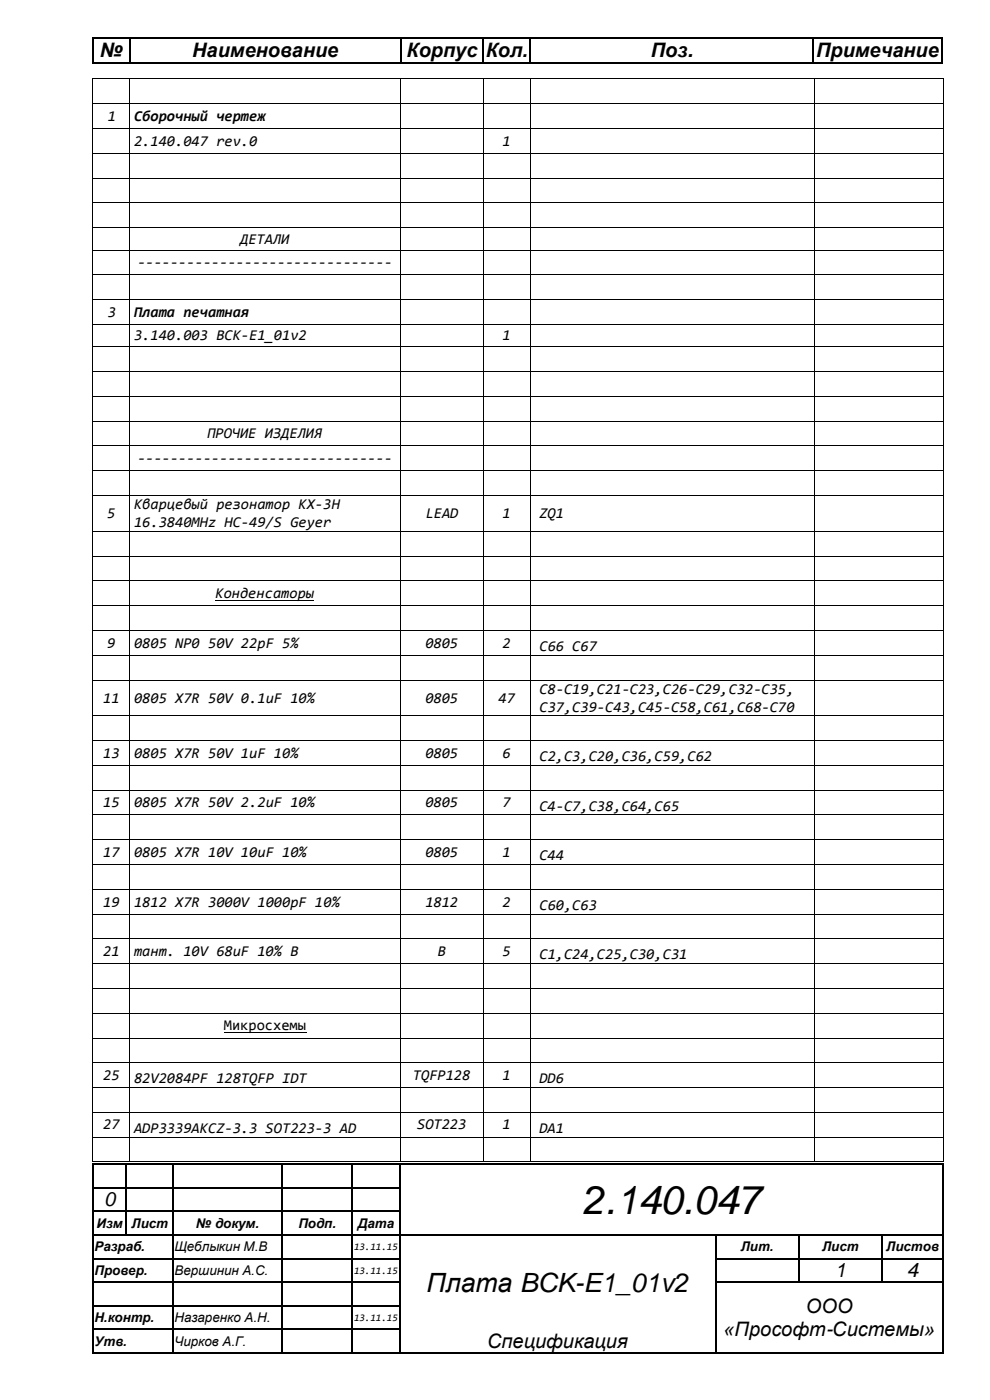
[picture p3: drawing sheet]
<svg xmlns="http://www.w3.org/2000/svg" width="210mm" height="297mm" viewBox="0 0 210 297" stroke-linecap="round" stroke-linejoin="round" font-family="sans-serif">
<defs><g id="words">
<text font-size="8.5" x="123.6" y="257.5">2.140.047</text>
<text font-size="5.6" x="90.5" y="274.1">Плата BCK-E1_01v2</text>
<g font-size="4.2">
<text x="21.2" y="12.1">№</text>
<text x="40.8" y="12.1">Наименование</text>
<text x="86.3" y="12.1">Корпус</text>
<text x="103.1" y="12.1">Кол.</text>
<text x="138.1" y="12.1">Поз.</text>
<text x="173.1" y="12.1">Примечание</text>
<text x="22.1" y="256">0</text>
<text x="177.1" y="271">1</text>
<text x="192.4" y="271">4</text>
<text x="171" y="278.6">ООО</text>
<text x="103.4" y="286">Спецификация</text>
<text x="153.5" y="283.4">«Прософт-Системы»</text>
</g>
<g font-size="3.2">
<text x="22.9" y="25.7">1</text>
<text x="28.5" y="25.7">Сборочный чертеж</text>
<text x="28.5" y="30.9">2.140.047 rev.0</text>
<text x="106.6" y="30.9">1</text>
<text x="51" y="51.7">ДЕТАЛИ</text>
<text x="29.1" y="56.7">-------------------------------</text>
<text x="22.9" y="67.2">3</text>
<text x="28.5" y="67.2">Плата печатная</text>
<text x="28.5" y="72.2">3.140.003 BCK-E1_01v2</text>
<text x="106.6" y="72.2">1</text>
<text x="44" y="93">ПРОЧИЕ ИЗДЕЛИЯ</text>
<text x="29.1" y="98.3">-------------------------------</text>
<text x="22.7" y="110">5</text>
<text x="28.5" y="108.1">Кварцевый резонатор KX-3H</text>
<text x="28.5" y="111.8">16.3840MHz HC-49/S Geyer</text>
<text x="90.3" y="110">LEAD</text>
<text x="106.6" y="110">1</text>
<text x="114.4" y="110">ZQ1</text>
<text x="45.7" y="126.9">Конденсаторы</text>
<text x="22.7" y="137.4">9</text>
<text x="28.5" y="137.4">0805 NP0 50V 22pF 5%</text>
<text x="90.2" y="137.4">0805</text>
<text x="106.6" y="137.4">2</text>
<text x="114.4" y="138.1">C66 C67</text>
<text x="21.9" y="149.1">11</text>
<text x="28.5" y="149.1">0805 X7R 50V 0.1uF 10%</text>
<text x="90.2" y="149.1">0805</text>
<text x="105.8" y="149.1">47</text>
<text x="114.4" y="147.3">C8-C19,C21-C23,C26-C29,C32-C35,</text>
<text x="114.4" y="151">C37,C39-C43,C45-C58,C61,C68-C70</text>
<text x="21.9" y="160.8">13</text>
<text x="28.5" y="160.8">0805 X7R 50V 1uF 10%</text>
<text x="90.2" y="160.8">0805</text>
<text x="106.6" y="160.8">6</text>
<text x="114.4" y="161.5">C2,C3,C20,C36,C59,C62</text>
<text x="21.9" y="171.3">15</text>
<text x="28.5" y="171.3">0805 X7R 50V 2.2uF 10%</text>
<text x="90.2" y="171.3">0805</text>
<text x="106.6" y="171.3">7</text>
<text x="114.4" y="172">C4-C7,C38,C64,C65</text>
<text x="21.9" y="181.8">17</text>
<text x="28.5" y="181.8">0805 X7R 10V 10uF 10%</text>
<text x="90.2" y="181.8">0805</text>
<text x="106.6" y="181.8">1</text>
<text x="114.4" y="182.5">C44</text>
<text x="21.9" y="192.4">19</text>
<text x="28.5" y="192.4">1812 X7R 3000V 1000pF 10%</text>
<text x="90.2" y="192.4">1812</text>
<text x="106.6" y="192.4">2</text>
<text x="114.4" y="193">C60,C63</text>
<text x="21.9" y="202.9">21</text>
<text x="28.5" y="202.9">тант. 10V 68uF 10% B</text>
<text x="92.9" y="202.9">B</text>
<text x="106.6" y="202.9">5</text>
<text x="114.4" y="203.5">C1,C24,C25,C30,C31</text>
<text x="47.5" y="218.6">Микросхемы</text>
<text x="21.9" y="229.1">25</text>
<text x="28.5" y="229.8">82V2084PF 128TQFP IDT</text>
<text x="87.6" y="229.1">TQFP128</text>
<text x="106.6" y="229.1">1</text>
<text x="114.4" y="229.8">DD6</text>
<text x="21.9" y="239.6">27</text>
<text x="88.5" y="239.6">SOT223</text>
<text x="106.6" y="239.6">1</text>
<text x="28.5" y="240.3">ADP3339AKCZ-3.3 SOT223-3 AD</text>
<text x="114.4" y="240.3">DA1</text>
</g>
<g font-size="2.8">
<text x="20.5" y="260.5">Изм</text>
<text x="27.9" y="260.5">Лист</text>
<text x="41.6" y="260.5">№ докум.</text>
<text x="63.3" y="260.5">Подп.</text>
<text x="75.9" y="260.5">Дата</text>
<text x="20" y="265.5">Разраб.</text>
<text x="37" y="265.5">Щеблыкин М.В</text>
<text x="157.1" y="265.5">Лит.</text>
<text x="174.4" y="265.5">Лист</text>
<text x="188" y="265.5">Листов</text>
<text x="20" y="270.5">Провер.</text>
<text x="37" y="270.5">Вершинин А.С.</text>
<text x="20" y="280.5">Н.контр.</text>
<text x="37" y="280.5">Назаренко А.Н.</text>
<text x="20" y="285.5">Утв.</text>
<text x="37" y="285.5">Чирков А.Г.</text>
</g>
<g font-size="2.1">
<text x="75.1" y="265.2">13.11.15</text>
<text x="75.1" y="270.2">13.11.15</text>
<text x="75.1" y="280.2">13.11.15</text>
</g>
</g></defs>
<g fill="#000">
<path d="M19.6 8h.3v.3h-.3z" fill-rule="evenodd"/>
<path d="M19.6 8h.3v.3h-.3z" fill-rule="evenodd"/>
<path d="M19.6 13.2h.3v.2h-.3z" fill-rule="evenodd"/>
<path d="M19.6 13.2h.3v.2h-.3z" fill-rule="evenodd"/>
<path d="M19.6 16.6h.2v.2h-.2z" fill-rule="evenodd"/>
<path d="M19.6 16.6h.2v.2h-.2z" fill-rule="evenodd"/>
<path d="M27.4 16.6h.1v.2h-.1z" fill-rule="evenodd"/>
<path d="M27.4 8h.3v.3h-.3z" fill-rule="evenodd"/>
<path d="M27.4 13.2h.3v.2h-.3z" fill-rule="evenodd"/>
<path d="M84.9 8h.2v.3h-.2z" fill-rule="evenodd"/>
<path d="M84.9 13.2h.2v.2h-.2z" fill-rule="evenodd"/>
<path d="M84.9 16.6h.2v.2h-.2z" fill-rule="evenodd"/>
<path d="M102.4 8h.2v.3h-.2z" fill-rule="evenodd"/>
<path d="M102.4 13.2h.2v.2h-.2z" fill-rule="evenodd"/>
<path d="M102.4 16.6h.1v.2h-.1z" fill-rule="evenodd"/>
<path d="M112.4 8h.2v.3h-.2z" fill-rule="evenodd"/>
<path d="M112.4 13.2h.2v.2h-.2z" fill-rule="evenodd"/>
<path d="M112.4 16.6h.2v.2h-.2z" fill-rule="evenodd"/>
<path d="M172.4 8h.3v.3h-.3z" fill-rule="evenodd"/>
<path d="M172.4 13.2h.3v.2h-.3z" fill-rule="evenodd"/>
<path d="M172.7 16.6h.1v.2h-.1z" fill-rule="evenodd"/>
<path d="M199.6 8h.3v.3h-.3z" fill-rule="evenodd"/>
<path d="M199.6 8h.3v.3h-.3z" fill-rule="evenodd"/>
<path d="M199.6 13.2h.3v.2h-.3z" fill-rule="evenodd"/>
<path d="M199.6 13.2h.3v.2h-.3z" fill-rule="evenodd"/>
<path d="M200.1 16.6h.2v.2h-.2z" fill-rule="evenodd"/>
<path d="M200.1 16.6h.2v.2h-.2z" fill-rule="evenodd"/>
<path d="M19.6 21.9h.2v.2h-.2z" fill-rule="evenodd"/>
<path d="M19.6 27.2h.2v.2h-.2z" fill-rule="evenodd"/>
<path d="M19.6 32.4h.2v.2h-.2z" fill-rule="evenodd"/>
<path d="M19.6 37.7h.2v.2h-.2z" fill-rule="evenodd"/>
<path d="M27.4 21.9h.1v.2h-.1z" fill-rule="evenodd"/>
<path d="M27.4 27.2h.1v.2h-.1z" fill-rule="evenodd"/>
<path d="M27.4 32.4h.1v.2h-.1z" fill-rule="evenodd"/>
<path d="M27.4 37.7h.1v.2h-.1z" fill-rule="evenodd"/>
<path d="M84.9 21.9h.2v.2h-.2z" fill-rule="evenodd"/>
<path d="M84.9 27.2h.2v.2h-.2z" fill-rule="evenodd"/>
<path d="M84.9 32.4h.2v.2h-.2z" fill-rule="evenodd"/>
<path d="M84.9 37.7h.2v.2h-.2z" fill-rule="evenodd"/>
<path d="M102.4 21.9h.1v.2h-.1z" fill-rule="evenodd"/>
<path d="M102.4 27.2h.1v.2h-.1z" fill-rule="evenodd"/>
<path d="M102.4 32.4h.1v.2h-.1z" fill-rule="evenodd"/>
<path d="M102.4 37.7h.1v.2h-.1z" fill-rule="evenodd"/>
<path d="M112.4 21.9h.2v.2h-.2z" fill-rule="evenodd"/>
<path d="M112.4 27.2h.2v.2h-.2z" fill-rule="evenodd"/>
<path d="M112.4 32.4h.2v.2h-.2z" fill-rule="evenodd"/>
<path d="M112.4 37.7h.2v.2h-.2z" fill-rule="evenodd"/>
<path d="M172.7 21.9h.1v.2h-.1z" fill-rule="evenodd"/>
<path d="M172.7 27.2h.1v.2h-.1z" fill-rule="evenodd"/>
<path d="M172.7 32.4h.1v.2h-.1z" fill-rule="evenodd"/>
<path d="M172.7 37.7h.1v.2h-.1z" fill-rule="evenodd"/>
<path d="M200.1 21.9h.2v.2h-.2z" fill-rule="evenodd"/>
<path d="M200.1 27.2h.2v.2h-.2z" fill-rule="evenodd"/>
<path d="M200.1 32.4h.2v.2h-.2z" fill-rule="evenodd"/>
<path d="M200.1 37.7h.2v.2h-.2z" fill-rule="evenodd"/>
<path d="M19.6 42.9h.2v.2h-.2z" fill-rule="evenodd"/>
<path d="M19.6 48.2h.2v.2h-.2z" fill-rule="evenodd"/>
<path d="M19.6 53h.2v.1h-.2z" fill-rule="evenodd"/>
<path d="M19.6 58.2h.2v.2h-.2z" fill-rule="evenodd"/>
<path d="M27.4 42.9h.1v.2h-.1z" fill-rule="evenodd"/>
<path d="M27.4 48.2h.1v.2h-.1z" fill-rule="evenodd"/>
<path d="M27.4 53h.1v.1h-.1z" fill-rule="evenodd"/>
<path d="M27.4 58.2h.1v.2h-.1z" fill-rule="evenodd"/>
<path d="M84.9 42.9h.2v.2h-.2z" fill-rule="evenodd"/>
<path d="M84.9 48.2h.2v.2h-.2z" fill-rule="evenodd"/>
<path d="M84.9 53h.2v.1h-.2z" fill-rule="evenodd"/>
<path d="M84.9 58.2h.2v.2h-.2z" fill-rule="evenodd"/>
<path d="M102.4 42.9h.1v.2h-.1z" fill-rule="evenodd"/>
<path d="M102.4 48.2h.1v.2h-.1z" fill-rule="evenodd"/>
<path d="M102.4 53h.1v.1h-.1z" fill-rule="evenodd"/>
<path d="M102.4 58.2h.1v.2h-.1z" fill-rule="evenodd"/>
<path d="M112.4 42.9h.2v.2h-.2z" fill-rule="evenodd"/>
<path d="M112.4 48.2h.2v.2h-.2z" fill-rule="evenodd"/>
<path d="M112.4 53h.2v.1h-.2z" fill-rule="evenodd"/>
<path d="M112.4 58.2h.2v.2h-.2z" fill-rule="evenodd"/>
<path d="M172.7 42.9h.1v.2h-.1z" fill-rule="evenodd"/>
<path d="M172.7 48.2h.1v.2h-.1z" fill-rule="evenodd"/>
<path d="M172.7 53h.1v.1h-.1z" fill-rule="evenodd"/>
<path d="M172.7 58.2h.1v.2h-.1z" fill-rule="evenodd"/>
<path d="M200.1 42.9h.2v.2h-.2z" fill-rule="evenodd"/>
<path d="M200.1 48.2h.2v.2h-.2z" fill-rule="evenodd"/>
<path d="M200.1 53h.2v.1h-.2z" fill-rule="evenodd"/>
<path d="M200.1 58.2h.2v.2h-.2z" fill-rule="evenodd"/>
<path d="M19.6 63.5h.2v.1h-.2z" fill-rule="evenodd"/>
<path d="M19.6 68.7h.2v.2h-.2z" fill-rule="evenodd"/>
<path d="M19.6 73.5h.2v.2h-.2z" fill-rule="evenodd"/>
<path d="M19.6 78.7h.2v.2h-.2z" fill-rule="evenodd"/>
<path d="M27.4 63.5h.1v.1h-.1z" fill-rule="evenodd"/>
<path d="M27.4 68.7h.1v.2h-.1z" fill-rule="evenodd"/>
<path d="M27.4 73.5h.1v.2h-.1z" fill-rule="evenodd"/>
<path d="M27.4 78.7h.1v.2h-.1z" fill-rule="evenodd"/>
<path d="M84.9 63.5h.2v.1h-.2z" fill-rule="evenodd"/>
<path d="M84.9 68.7h.2v.2h-.2z" fill-rule="evenodd"/>
<path d="M84.9 73.5h.2v.2h-.2z" fill-rule="evenodd"/>
<path d="M84.9 78.7h.2v.2h-.2z" fill-rule="evenodd"/>
<path d="M102.4 63.5h.1v.1h-.1z" fill-rule="evenodd"/>
<path d="M102.4 68.7h.1v.2h-.1z" fill-rule="evenodd"/>
<path d="M102.4 73.5h.1v.2h-.1z" fill-rule="evenodd"/>
<path d="M102.4 78.7h.1v.2h-.1z" fill-rule="evenodd"/>
<path d="M112.4 63.5h.2v.1h-.2z" fill-rule="evenodd"/>
<path d="M112.4 68.7h.2v.2h-.2z" fill-rule="evenodd"/>
<path d="M112.4 73.5h.2v.2h-.2z" fill-rule="evenodd"/>
<path d="M112.4 78.7h.2v.2h-.2z" fill-rule="evenodd"/>
<path d="M172.7 63.5h.1v.1h-.1z" fill-rule="evenodd"/>
<path d="M172.7 68.7h.1v.2h-.1z" fill-rule="evenodd"/>
<path d="M172.7 73.5h.1v.2h-.1z" fill-rule="evenodd"/>
<path d="M172.7 78.7h.1v.2h-.1z" fill-rule="evenodd"/>
<path d="M200.1 63.5h.2v.1h-.2z" fill-rule="evenodd"/>
<path d="M200.1 68.7h.2v.2h-.2z" fill-rule="evenodd"/>
<path d="M200.1 73.5h.2v.2h-.2z" fill-rule="evenodd"/>
<path d="M200.1 78.7h.2v.2h-.2z" fill-rule="evenodd"/>
<path d="M19.6 84h.2v.2h-.2z" fill-rule="evenodd"/>
<path d="M19.6 89.3h.2v.1h-.2z" fill-rule="evenodd"/>
<path d="M19.6 94.5h.2v.2h-.2z" fill-rule="evenodd"/>
<path d="M19.6 99.8h.2v.2h-.2z" fill-rule="evenodd"/>
<path d="M27.4 84h.1v.2h-.1z" fill-rule="evenodd"/>
<path d="M27.4 89.3h.1v.1h-.1z" fill-rule="evenodd"/>
<path d="M27.4 94.5h.1v.2h-.1z" fill-rule="evenodd"/>
<path d="M27.4 99.8h.1v.2h-.1z" fill-rule="evenodd"/>
<path d="M84.9 84h.2v.2h-.2z" fill-rule="evenodd"/>
<path d="M84.9 89.3h.2v.1h-.2z" fill-rule="evenodd"/>
<path d="M84.9 94.5h.2v.2h-.2z" fill-rule="evenodd"/>
<path d="M84.9 99.8h.2v.2h-.2z" fill-rule="evenodd"/>
<path d="M102.4 84h.1v.2h-.1z" fill-rule="evenodd"/>
<path d="M102.4 89.3h.1v.1h-.1z" fill-rule="evenodd"/>
<path d="M102.4 94.5h.1v.2h-.1z" fill-rule="evenodd"/>
<path d="M102.4 99.8h.1v.2h-.1z" fill-rule="evenodd"/>
<path d="M112.4 84h.2v.2h-.2z" fill-rule="evenodd"/>
<path d="M112.4 89.3h.2v.1h-.2z" fill-rule="evenodd"/>
<path d="M112.4 94.5h.2v.2h-.2z" fill-rule="evenodd"/>
<path d="M112.4 99.8h.2v.2h-.2z" fill-rule="evenodd"/>
<path d="M172.7 84h.1v.2h-.1z" fill-rule="evenodd"/>
<path d="M172.7 89.3h.1v.1h-.1z" fill-rule="evenodd"/>
<path d="M172.7 94.5h.1v.2h-.1z" fill-rule="evenodd"/>
<path d="M172.7 99.8h.1v.2h-.1z" fill-rule="evenodd"/>
<path d="M200.1 84h.2v.2h-.2z" fill-rule="evenodd"/>
<path d="M200.1 89.3h.2v.1h-.2z" fill-rule="evenodd"/>
<path d="M200.1 94.5h.2v.2h-.2z" fill-rule="evenodd"/>
<path d="M200.1 99.8h.2v.2h-.2z" fill-rule="evenodd"/>
<path d="M19.6 105h.2v.2h-.2z" fill-rule="evenodd"/>
<path d="M19.6 112.7h.2v.1h-.2z" fill-rule="evenodd"/>
<path d="M19.6 117.9h.2v.2h-.2z" fill-rule="evenodd"/>
<path d="M27.4 105h.1v.2h-.1z" fill-rule="evenodd"/>
<path d="M27.4 112.7h.1v.1h-.1z" fill-rule="evenodd"/>
<path d="M27.4 117.9h.1v.2h-.1z" fill-rule="evenodd"/>
<path d="M84.9 105h.2v.2h-.2z" fill-rule="evenodd"/>
<path d="M84.9 112.7h.2v.1h-.2z" fill-rule="evenodd"/>
<path d="M84.9 117.9h.2v.2h-.2z" fill-rule="evenodd"/>
<path d="M102.4 105h.1v.2h-.1z" fill-rule="evenodd"/>
<path d="M102.4 112.7h.1v.1h-.1z" fill-rule="evenodd"/>
<path d="M102.4 117.9h.1v.2h-.1z" fill-rule="evenodd"/>
<path d="M112.4 105h.2v.2h-.2z" fill-rule="evenodd"/>
<path d="M112.4 112.7h.2v.1h-.2z" fill-rule="evenodd"/>
<path d="M112.4 117.9h.2v.2h-.2z" fill-rule="evenodd"/>
<path d="M172.7 105h.1v.2h-.1z" fill-rule="evenodd"/>
<path d="M172.7 112.7h.1v.1h-.1z" fill-rule="evenodd"/>
<path d="M172.7 117.9h.1v.2h-.1z" fill-rule="evenodd"/>
<path d="M200.1 105h.2v.2h-.2z" fill-rule="evenodd"/>
<path d="M200.1 112.7h.2v.1h-.2z" fill-rule="evenodd"/>
<path d="M200.1 117.9h.2v.2h-.2z" fill-rule="evenodd"/>
<path d="M19.6 123.2h.2v.1h-.2z" fill-rule="evenodd"/>
<path d="M19.6 128.4h.2v.2h-.2z" fill-rule="evenodd"/>
<path d="M19.6 133.7h.2v.1h-.2z" fill-rule="evenodd"/>
<path d="M19.6 138.9h.2v.2h-.2z" fill-rule="evenodd"/>
<path d="M27.4 123.2h.1v.1h-.1z" fill-rule="evenodd"/>
<path d="M27.4 128.4h.1v.2h-.1z" fill-rule="evenodd"/>
<path d="M27.4 133.7h.1v.1h-.1z" fill-rule="evenodd"/>
<path d="M27.4 138.9h.1v.2h-.1z" fill-rule="evenodd"/>
<path d="M84.9 123.2h.2v.1h-.2z" fill-rule="evenodd"/>
<path d="M84.9 128.4h.2v.2h-.2z" fill-rule="evenodd"/>
<path d="M84.9 133.7h.2v.1h-.2z" fill-rule="evenodd"/>
<path d="M84.9 138.9h.2v.2h-.2z" fill-rule="evenodd"/>
<path d="M102.4 123.2h.1v.1h-.1z" fill-rule="evenodd"/>
<path d="M102.4 128.4h.1v.2h-.1z" fill-rule="evenodd"/>
<path d="M102.4 133.7h.1v.1h-.1z" fill-rule="evenodd"/>
<path d="M102.4 138.9h.1v.2h-.1z" fill-rule="evenodd"/>
<path d="M112.4 123.2h.2v.1h-.2z" fill-rule="evenodd"/>
<path d="M112.4 128.4h.2v.2h-.2z" fill-rule="evenodd"/>
<path d="M112.4 133.7h.2v.1h-.2z" fill-rule="evenodd"/>
<path d="M112.4 138.9h.2v.2h-.2z" fill-rule="evenodd"/>
<path d="M172.7 123.2h.1v.1h-.1z" fill-rule="evenodd"/>
<path d="M172.7 128.4h.1v.2h-.1z" fill-rule="evenodd"/>
<path d="M172.7 133.7h.1v.1h-.1z" fill-rule="evenodd"/>
<path d="M172.7 138.9h.1v.2h-.1z" fill-rule="evenodd"/>
<path d="M200.1 123.2h.2v.1h-.2z" fill-rule="evenodd"/>
<path d="M200.1 128.4h.2v.2h-.2z" fill-rule="evenodd"/>
<path d="M200.1 133.7h.2v.1h-.2z" fill-rule="evenodd"/>
<path d="M200.1 138.9h.2v.2h-.2z" fill-rule="evenodd"/>
<path d="M19.6 144.2h.2v.2h-.2z" fill-rule="evenodd"/>
<path d="M19.6 151.8h.2v.2h-.2z" fill-rule="evenodd"/>
<path d="M19.6 157.1h.2v.2h-.2z" fill-rule="evenodd"/>
<path d="M27.4 144.2h.1v.2h-.1z" fill-rule="evenodd"/>
<path d="M27.4 151.8h.1v.2h-.1z" fill-rule="evenodd"/>
<path d="M27.4 157.1h.1v.2h-.1z" fill-rule="evenodd"/>
<path d="M84.9 144.2h.2v.2h-.2z" fill-rule="evenodd"/>
<path d="M84.9 151.8h.2v.2h-.2z" fill-rule="evenodd"/>
<path d="M84.9 157.1h.2v.2h-.2z" fill-rule="evenodd"/>
<path d="M102.4 144.2h.1v.2h-.1z" fill-rule="evenodd"/>
<path d="M102.4 151.8h.1v.2h-.1z" fill-rule="evenodd"/>
<path d="M102.4 157.1h.1v.2h-.1z" fill-rule="evenodd"/>
<path d="M112.4 144.2h.2v.2h-.2z" fill-rule="evenodd"/>
<path d="M112.4 151.8h.2v.2h-.2z" fill-rule="evenodd"/>
<path d="M112.4 157.1h.2v.2h-.2z" fill-rule="evenodd"/>
<path d="M172.7 144.2h.1v.2h-.1z" fill-rule="evenodd"/>
<path d="M172.7 151.8h.1v.2h-.1z" fill-rule="evenodd"/>
<path d="M172.7 157.1h.1v.2h-.1z" fill-rule="evenodd"/>
<path d="M200.1 144.2h.2v.2h-.2z" fill-rule="evenodd"/>
<path d="M200.1 151.8h.2v.2h-.2z" fill-rule="evenodd"/>
<path d="M200.1 157.1h.2v.2h-.2z" fill-rule="evenodd"/>
<path d="M19.6 162.3h.2v.2h-.2z" fill-rule="evenodd"/>
<path d="M19.6 167.6h.2v.1h-.2z" fill-rule="evenodd"/>
<path d="M19.6 172.8h.2v.2h-.2z" fill-rule="evenodd"/>
<path d="M19.6 178.1h.2v.1h-.2z" fill-rule="evenodd"/>
<path d="M27.4 162.3h.1v.2h-.1z" fill-rule="evenodd"/>
<path d="M27.4 167.6h.1v.1h-.1z" fill-rule="evenodd"/>
<path d="M27.4 172.8h.1v.2h-.1z" fill-rule="evenodd"/>
<path d="M27.4 178.1h.1v.1h-.1z" fill-rule="evenodd"/>
<path d="M84.9 162.3h.2v.2h-.2z" fill-rule="evenodd"/>
<path d="M84.9 167.6h.2v.1h-.2z" fill-rule="evenodd"/>
<path d="M84.9 172.8h.2v.2h-.2z" fill-rule="evenodd"/>
<path d="M84.9 178.1h.2v.1h-.2z" fill-rule="evenodd"/>
<path d="M102.4 162.3h.1v.2h-.1z" fill-rule="evenodd"/>
<path d="M102.4 167.6h.1v.1h-.1z" fill-rule="evenodd"/>
<path d="M102.4 172.8h.1v.2h-.1z" fill-rule="evenodd"/>
<path d="M102.4 178.1h.1v.1h-.1z" fill-rule="evenodd"/>
<path d="M112.4 162.3h.2v.2h-.2z" fill-rule="evenodd"/>
<path d="M112.4 167.6h.2v.1h-.2z" fill-rule="evenodd"/>
<path d="M112.4 172.8h.2v.2h-.2z" fill-rule="evenodd"/>
<path d="M112.4 178.1h.2v.1h-.2z" fill-rule="evenodd"/>
<path d="M172.7 162.3h.1v.2h-.1z" fill-rule="evenodd"/>
<path d="M172.7 167.6h.1v.1h-.1z" fill-rule="evenodd"/>
<path d="M172.7 172.8h.1v.2h-.1z" fill-rule="evenodd"/>
<path d="M172.7 178.1h.1v.1h-.1z" fill-rule="evenodd"/>
<path d="M200.1 162.3h.2v.2h-.2z" fill-rule="evenodd"/>
<path d="M200.1 167.6h.2v.1h-.2z" fill-rule="evenodd"/>
<path d="M200.1 172.8h.2v.2h-.2z" fill-rule="evenodd"/>
<path d="M200.1 178.1h.2v.1h-.2z" fill-rule="evenodd"/>
<path d="M19.6 183.3h.2v.2h-.2z" fill-rule="evenodd"/>
<path d="M19.6 188.6h.2v.2h-.2z" fill-rule="evenodd"/>
<path d="M19.6 193.9h.2v.1h-.2z" fill-rule="evenodd"/>
<path d="M19.6 199.1h.2v.2h-.2z" fill-rule="evenodd"/>
<path d="M27.4 183.3h.1v.2h-.1z" fill-rule="evenodd"/>
<path d="M27.4 188.6h.1v.2h-.1z" fill-rule="evenodd"/>
<path d="M27.4 193.9h.1v.1h-.1z" fill-rule="evenodd"/>
<path d="M27.4 199.1h.1v.2h-.1z" fill-rule="evenodd"/>
<path d="M84.9 183.3h.2v.2h-.2z" fill-rule="evenodd"/>
<path d="M84.9 188.6h.2v.2h-.2z" fill-rule="evenodd"/>
<path d="M84.9 193.9h.2v.1h-.2z" fill-rule="evenodd"/>
<path d="M84.9 199.1h.2v.2h-.2z" fill-rule="evenodd"/>
<path d="M102.4 183.3h.1v.2h-.1z" fill-rule="evenodd"/>
<path d="M102.4 188.6h.1v.2h-.1z" fill-rule="evenodd"/>
<path d="M102.4 193.9h.1v.1h-.1z" fill-rule="evenodd"/>
<path d="M102.4 199.1h.1v.2h-.1z" fill-rule="evenodd"/>
<path d="M112.4 183.3h.2v.2h-.2z" fill-rule="evenodd"/>
<path d="M112.4 188.6h.2v.2h-.2z" fill-rule="evenodd"/>
<path d="M112.4 193.9h.2v.1h-.2z" fill-rule="evenodd"/>
<path d="M112.4 199.1h.2v.2h-.2z" fill-rule="evenodd"/>
<path d="M172.7 183.3h.1v.2h-.1z" fill-rule="evenodd"/>
<path d="M172.7 188.6h.1v.2h-.1z" fill-rule="evenodd"/>
<path d="M172.7 193.9h.1v.1h-.1z" fill-rule="evenodd"/>
<path d="M172.7 199.1h.1v.2h-.1z" fill-rule="evenodd"/>
<path d="M200.1 183.3h.2v.2h-.2z" fill-rule="evenodd"/>
<path d="M200.1 188.6h.2v.2h-.2z" fill-rule="evenodd"/>
<path d="M200.1 193.9h.2v.1h-.2z" fill-rule="evenodd"/>
<path d="M200.1 199.1h.2v.2h-.2z" fill-rule="evenodd"/>
<path d="M19.6 204.4h.2v.1h-.2z" fill-rule="evenodd"/>
<path d="M19.6 209.6h.2v.2h-.2z" fill-rule="evenodd"/>
<path d="M19.6 214.9h.2v.1h-.2z" fill-rule="evenodd"/>
<path d="M27.4 204.4h.1v.1h-.1z" fill-rule="evenodd"/>
<path d="M27.4 209.6h.1v.2h-.1z" fill-rule="evenodd"/>
<path d="M27.4 214.9h.1v.1h-.1z" fill-rule="evenodd"/>
<path d="M84.9 204.4h.2v.1h-.2z" fill-rule="evenodd"/>
<path d="M84.9 209.6h.2v.2h-.2z" fill-rule="evenodd"/>
<path d="M84.9 214.9h.2v.1h-.2z" fill-rule="evenodd"/>
<path d="M102.4 204.4h.1v.1h-.1z" fill-rule="evenodd"/>
<path d="M102.4 209.6h.1v.2h-.1z" fill-rule="evenodd"/>
<path d="M102.4 214.9h.1v.1h-.1z" fill-rule="evenodd"/>
<path d="M112.4 204.4h.2v.1h-.2z" fill-rule="evenodd"/>
<path d="M112.4 209.6h.2v.2h-.2z" fill-rule="evenodd"/>
<path d="M112.4 214.9h.2v.1h-.2z" fill-rule="evenodd"/>
<path d="M172.7 204.4h.1v.1h-.1z" fill-rule="evenodd"/>
<path d="M172.7 209.6h.1v.2h-.1z" fill-rule="evenodd"/>
<path d="M172.7 214.9h.1v.1h-.1z" fill-rule="evenodd"/>
<path d="M200.1 204.4h.2v.1h-.2z" fill-rule="evenodd"/>
<path d="M200.1 209.6h.2v.2h-.2z" fill-rule="evenodd"/>
<path d="M200.1 214.9h.2v.1h-.2z" fill-rule="evenodd"/>
<path d="M19.6 220.2h.2v.1h-.2z" fill-rule="evenodd"/>
<path d="M19.6 225.4h.2v.2h-.2z" fill-rule="evenodd"/>
<path d="M19.6 230.7h.2v.1h-.2z" fill-rule="evenodd"/>
<path d="M19.6 235.9h.2v.2h-.2z" fill-rule="evenodd"/>
<path d="M27.4 220.2h.1v.1h-.1z" fill-rule="evenodd"/>
<path d="M27.4 225.4h.1v.2h-.1z" fill-rule="evenodd"/>
<path d="M27.4 230.7h.1v.1h-.1z" fill-rule="evenodd"/>
<path d="M27.4 235.9h.1v.2h-.1z" fill-rule="evenodd"/>
<path d="M84.9 220.2h.2v.1h-.2z" fill-rule="evenodd"/>
<path d="M84.9 225.4h.2v.2h-.2z" fill-rule="evenodd"/>
<path d="M84.9 230.7h.2v.1h-.2z" fill-rule="evenodd"/>
<path d="M84.9 235.9h.2v.2h-.2z" fill-rule="evenodd"/>
<path d="M102.4 220.2h.1v.1h-.1z" fill-rule="evenodd"/>
<path d="M102.4 225.4h.1v.2h-.1z" fill-rule="evenodd"/>
<path d="M102.4 230.7h.1v.1h-.1z" fill-rule="evenodd"/>
<path d="M102.4 235.9h.1v.2h-.1z" fill-rule="evenodd"/>
<path d="M112.4 220.2h.2v.1h-.2z" fill-rule="evenodd"/>
<path d="M112.4 225.4h.2v.2h-.2z" fill-rule="evenodd"/>
<path d="M112.4 230.7h.2v.1h-.2z" fill-rule="evenodd"/>
<path d="M112.4 235.9h.2v.2h-.2z" fill-rule="evenodd"/>
<path d="M172.7 220.2h.1v.1h-.1z" fill-rule="evenodd"/>
<path d="M172.7 225.4h.1v.2h-.1z" fill-rule="evenodd"/>
<path d="M172.7 230.7h.1v.1h-.1z" fill-rule="evenodd"/>
<path d="M172.7 235.9h.1v.2h-.1z" fill-rule="evenodd"/>
<path d="M200.1 220.2h.2v.1h-.2z" fill-rule="evenodd"/>
<path d="M200.1 225.4h.2v.2h-.2z" fill-rule="evenodd"/>
<path d="M200.1 230.7h.2v.1h-.2z" fill-rule="evenodd"/>
<path d="M200.1 235.9h.2v.2h-.2z" fill-rule="evenodd"/>
<path d="M19.6 246.8h.3v.3h-.3z" fill-rule="evenodd"/>
<path d="M19.6 246.8h.3v.3h-.3z" fill-rule="evenodd"/>
<path d="M19.6 251.9h.3v.2h-.3z" fill-rule="evenodd"/>
<path d="M19.6 256.9h.3v.2h-.3z" fill-rule="evenodd"/>
<path d="M19.6 241.2h.2v.1h-.2z" fill-rule="evenodd"/>
<path d="M19.6 246.5h.2v.1h-.2z" fill-rule="evenodd"/>
<path d="M19.6 246.5h.2v.1h-.2z" fill-rule="evenodd"/>
<path d="M26.6 246.8h.3v.3h-.3z" fill-rule="evenodd"/>
<path d="M26.6 251.9h.3v.2h-.3z" fill-rule="evenodd"/>
<path d="M26.6 256.9h.3v.2h-.3z" fill-rule="evenodd"/>
<path d="M27.4 241.2h.1v.1h-.1z" fill-rule="evenodd"/>
<path d="M27.4 246.5h.1v.1h-.1z" fill-rule="evenodd"/>
<path d="M36.6 246.8h.3v.3h-.3z" fill-rule="evenodd"/>
<path d="M36.6 251.9h.3v.2h-.3z" fill-rule="evenodd"/>
<path d="M36.6 256.9h.3v.2h-.3z" fill-rule="evenodd"/>
<path d="M59.6 246.8h.3v.3h-.3z" fill-rule="evenodd"/>
<path d="M59.6 251.9h.3v.2h-.3z" fill-rule="evenodd"/>
<path d="M59.6 256.9h.3v.2h-.3z" fill-rule="evenodd"/>
<path d="M74.7 246.8h.2v.3h-.2z" fill-rule="evenodd"/>
<path d="M74.7 251.9h.2v.2h-.2z" fill-rule="evenodd"/>
<path d="M74.7 256.9h.2v.2h-.2z" fill-rule="evenodd"/>
<path d="M84.6 246.8h.3v.3h-.3z" fill-rule="evenodd"/>
<path d="M84.6 251.9h.3v.2h-.3z" fill-rule="evenodd"/>
<path d="M84.6 256.9h.3v.2h-.3z" fill-rule="evenodd"/>
<path d="M84.9 241.2h.2v.1h-.2z" fill-rule="evenodd"/>
<path d="M84.9 246.5h.2v.1h-.2z" fill-rule="evenodd"/>
<path d="M102.4 241.2h.1v.1h-.1z" fill-rule="evenodd"/>
<path d="M102.4 246.5h.1v.1h-.1z" fill-rule="evenodd"/>
<path d="M112.4 241.2h.2v.1h-.2z" fill-rule="evenodd"/>
<path d="M112.4 246.5h.2v.1h-.2z" fill-rule="evenodd"/>
<path d="M172.7 241.2h.1v.1h-.1z" fill-rule="evenodd"/>
<path d="M172.7 246.5h.1v.1h-.1z" fill-rule="evenodd"/>
<path d="M199.9 246.8h.3v.3h-.3z" fill-rule="evenodd"/>
<path d="M199.9 246.8h.3v.3h-.3z" fill-rule="evenodd"/>
<path d="M199.9 251.9h.3v.2h-.3z" fill-rule="evenodd"/>
<path d="M199.9 256.9h.3v.2h-.3z" fill-rule="evenodd"/>
<path d="M200.1 241.2h.2v.1h-.2z" fill-rule="evenodd"/>
<path d="M200.1 246.5h.2v.1h-.2z" fill-rule="evenodd"/>
<path d="M200.1 246.5h.2v.1h-.2z" fill-rule="evenodd"/>
<path d="M19.6 261.9h.3v.2h-.3z" fill-rule="evenodd"/>
<path d="M19.6 266.9h.3v.3h-.3z" fill-rule="evenodd"/>
<path d="M19.6 271.9h.3v.3h-.3z" fill-rule="evenodd"/>
<path d="M19.6 276.9h.3v.3h-.3z" fill-rule="evenodd"/>
<path d="M26.6 261.9h.3v.2h-.3z" fill-rule="evenodd"/>
<path d="M36.6 261.9h.3v.2h-.3z" fill-rule="evenodd"/>
<path d="M36.6 266.9h.3v.3h-.3z" fill-rule="evenodd"/>
<path d="M36.6 271.9h.3v.3h-.3z" fill-rule="evenodd"/>
<path d="M36.6 276.9h.3v.3h-.3z" fill-rule="evenodd"/>
<path d="M59.6 261.9h.3v.2h-.3z" fill-rule="evenodd"/>
<path d="M59.6 266.9h.3v.3h-.3z" fill-rule="evenodd"/>
<path d="M59.6 271.9h.3v.3h-.3z" fill-rule="evenodd"/>
<path d="M59.6 276.9h.3v.3h-.3z" fill-rule="evenodd"/>
<path d="M74.7 261.9h.2v.2h-.2z" fill-rule="evenodd"/>
<path d="M74.7 266.9h.2v.3h-.2z" fill-rule="evenodd"/>
<path d="M74.7 271.9h.2v.3h-.2z" fill-rule="evenodd"/>
<path d="M74.7 276.9h.2v.3h-.2z" fill-rule="evenodd"/>
<path d="M84.6 261.9h.3v.2h-.3z" fill-rule="evenodd"/>
<path d="M84.6 266.9h.3v.3h-.3z" fill-rule="evenodd"/>
<path d="M84.6 271.9h.3v.3h-.3z" fill-rule="evenodd"/>
<path d="M84.6 276.9h.3v.3h-.3z" fill-rule="evenodd"/>
<path d="M151.7 261.9h.2v.2h-.2z" fill-rule="evenodd"/>
<path d="M151.7 266.9h.2v.3h-.2z" fill-rule="evenodd"/>
<path d="M151.7 271.9h.2v.3h-.2z" fill-rule="evenodd"/>
<path d="M151.7 276.9h.2v.3h-.2z" fill-rule="evenodd"/>
<path d="M169.3 261.9h.3v.2h-.3z" fill-rule="evenodd"/>
<path d="M169.3 266.9h.3v.3h-.3z" fill-rule="evenodd"/>
<path d="M169.3 271.9h.3v.3h-.3z" fill-rule="evenodd"/>
<path d="M187 261.9h.2v.2h-.2z" fill-rule="evenodd"/>
<path d="M187 266.9h.2v.3h-.2z" fill-rule="evenodd"/>
<path d="M187 271.9h.2v.3h-.2z" fill-rule="evenodd"/>
<path d="M199.9 261.9h.3v.2h-.3z" fill-rule="evenodd"/>
<path d="M199.9 266.9h.3v.3h-.3z" fill-rule="evenodd"/>
<path d="M199.9 271.9h.3v.3h-.3z" fill-rule="evenodd"/>
<path d="M199.9 276.9h.3v.3h-.3z" fill-rule="evenodd"/>
<path d="M19.6 281.9h.3v.3h-.3z" fill-rule="evenodd"/>
<path d="M19.6 286.9h.3v.3h-.3z" fill-rule="evenodd"/>
<path d="M19.6 286.9h.3v.3h-.3z" fill-rule="evenodd"/>
<path d="M36.6 281.9h.3v.3h-.3z" fill-rule="evenodd"/>
<path d="M36.6 286.9h.3v.3h-.3z" fill-rule="evenodd"/>
<path d="M59.6 281.9h.3v.3h-.3z" fill-rule="evenodd"/>
<path d="M59.6 286.9h.3v.3h-.3z" fill-rule="evenodd"/>
<path d="M74.7 281.9h.2v.3h-.2z" fill-rule="evenodd"/>
<path d="M74.7 286.9h.2v.3h-.2z" fill-rule="evenodd"/>
<path d="M84.6 281.9h.3v.3h-.3z" fill-rule="evenodd"/>
<path d="M84.6 286.9h.3v.3h-.3z" fill-rule="evenodd"/>
<path d="M151.7 281.9h.2v.3h-.2z" fill-rule="evenodd"/>
<path d="M151.7 286.9h.2v.3h-.2z" fill-rule="evenodd"/>
<path d="M199.9 281.9h.3v.3h-.3z" fill-rule="evenodd"/>
<path d="M199.9 286.9h.3v.3h-.3z" fill-rule="evenodd"/>
<path d="M199.9 286.9h.3v.3h-.3z" fill-rule="evenodd"/>
</g>
<g fill="none" stroke="#000" stroke-width=".25">
<path d="M19.7 8.3v4.9M19.9 8.1h7.5M19.9 13.3h7.5M27.5 8.3v4.9M27.7 8.1h57.2M27.7 13.3h57.2M85 8.3v4.9M85.1 8.1h17.3M85.1 13.3h17.3M102.5 8.3v4.9M102.6 8.1h9.8M102.6 13.3h9.8"/>
<path d="M112.5 8.3v4.9M112.6 8.1h59.8M112.6 13.3h59.8M172.5 8.3v4.9M172.7 8.1h26.9M172.7 13.3h26.9M199.8 8.3v4.9M19.7 247.1v4.8M19.7 252.1v4.8M19.7 257.1v4.8M19.9 247h6.7M19.9 252h6.7"/>
<path d="M19.9 257h6.7M26.8 247.1v4.8M26.8 252.1v4.8M26.8 257.1v4.8M26.9 247h9.7M26.9 252h9.7M26.9 257h9.7M36.8 247.1v4.8M36.8 252.1v4.8M36.8 257.1v4.8M36.9 247h22.7M36.9 252h22.7"/>
<path d="M36.9 257h22.7M59.7 247.1v4.8M59.7 252.1v4.8M59.7 257.1v4.8M59.9 247h14.7M59.9 252h14.7M59.9 257h14.7M74.8 247.1v4.8M74.8 252.1v4.8M74.8 257.1v4.8M74.9 247h9.7M74.9 252h9.7"/>
<path d="M74.9 257h9.7M84.8 247.1v4.8M84.8 252.1v4.8M84.8 257.1v4.8M84.9 247h115M200.1 247.1v4.8M200.1 252.1v4.8M200.1 257.1v4.8M19.7 262.1v4.8M19.7 267.2v4.7M19.7 272.2v4.7M19.7 277.2v4.7"/>
<path d="M19.9 262h6.7M19.9 267h16.7M19.9 272h16.7M19.9 277h16.7M26.9 262h9.7M36.8 262.1v4.8M36.8 267.2v4.7M36.8 272.2v4.7M36.8 277.2v4.7M36.9 262h22.7M36.9 267h22.7M36.9 272h22.7"/>
<path d="M36.9 277h22.7M59.7 262.1v4.8M59.7 267.2v4.7M59.7 272.2v4.7M59.7 277.2v4.7M59.9 262h14.7M59.9 267h14.7M59.9 272h14.7M59.9 277h14.7M74.8 262.1v4.8M74.8 267.2v4.7M74.8 272.2v4.7"/>
<path d="M74.8 277.2v4.7M74.9 262h9.7M74.9 267h9.7M74.9 272h9.7M74.9 277h9.7M84.8 262.1v4.8M84.8 267.2v4.7M84.8 272.2v4.7M84.8 277.2v4.7M84.9 262h66.8M151.8 262.1v4.8M151.8 267.2v4.7"/>
<path d="M151.8 272.2v4.7M151.8 277.2v4.7M151.9 262h17.4M151.9 267h17.4M151.9 272h17.4M169.5 262.1v4.8M169.5 267.2v4.7M169.6 262h17.4M169.6 267h17.4M169.6 272h17.4M187.1 262.1v4.8M187.1 267.2v4.7"/>
<path d="M187.2 262h12.7M187.2 267h12.7M187.2 272h12.7M200.1 262.1v4.8M200.1 267.2v4.7M200.1 272.2v4.7M200.1 277.2v4.7M19.7 282.2v4.7M19.9 282.1h16.7M19.9 287.1h16.7M36.8 282.2v4.7M36.9 282.1h22.7"/>
<path d="M36.9 287.1h22.7M59.7 282.2v4.7M59.9 282.1h14.7M59.9 287.1h14.7M74.8 282.2v4.7M74.9 282.1h9.7M74.9 287.1h9.7M84.8 282.2v4.7M84.9 287.1h66.8M151.8 282.2v4.7M151.9 287.1h48M200.1 282.2v4.7"/>
</g>
<g fill="none" stroke="#000" stroke-width=".21">
<path d="M19.7 16.8v5.1M19.8 16.7h7.6M27.4 16.8v5.1M27.5 16.7h57.4M85 16.8v5.1M85.1 16.7h17.3M102.5 16.8v5.1M102.5 16.7h9.9M112.5 16.8v5.1M112.6 16.7h60.1M172.8 16.8v5.1M172.8 16.7h27.3"/>
<path d="M200.2 16.8v5.1M19.7 22.1v5.1M19.7 27.4v5M19.7 32.6v5.1M19.7 37.9v5M19.8 22h7.6M19.8 27.3h7.6M19.8 32.5h7.6M19.8 37.8h7.6M27.4 22.1v5.1M27.4 27.4v5M27.4 32.6v5.1"/>
<path d="M27.4 37.9v5M27.5 22h57.4M27.5 27.3h57.4M27.5 32.5h57.4M27.5 37.8h57.4M85 22.1v5.1M85 27.4v5M85 32.6v5.1M85 37.9v5M85.1 22h17.3M85.1 27.3h17.3M85.1 32.5h17.3"/>
<path d="M85.1 37.8h17.3M102.5 22.1v5.1M102.5 27.4v5M102.5 32.6v5.1M102.5 37.9v5M102.5 22h9.9M102.5 27.3h9.9M102.5 32.5h9.9M102.5 37.8h9.9M112.5 22.1v5.1M112.5 27.4v5M112.5 32.6v5.1"/>
<path d="M112.5 37.9v5M112.6 22h60.1M112.6 27.3h60.1M112.6 32.5h60.1M112.6 37.8h60.1M172.8 22.1v5.1M172.8 27.4v5M172.8 32.6v5.1M172.8 37.9v5M172.8 22h27.3M172.8 27.3h27.3M172.8 32.5h27.3"/>
<path d="M172.8 37.8h27.3M200.2 22.1v5.1M200.2 27.4v5M200.2 32.6v5.1M200.2 37.9v5M19.7 43.1v5.1M19.7 48.4v4.6M19.7 53.1v5.1M19.7 58.4v5.1M19.8 43h7.6M19.8 48.3h7.6M19.8 53.1h7.6"/>
<path d="M19.8 58.3h7.6M27.4 43.1v5.1M27.4 48.4v4.6M27.4 53.1v5.1M27.4 58.4v5.1M27.5 43h57.4M27.5 48.3h57.4M27.5 53.1h57.4M27.5 58.3h57.4M85 43.1v5.1M85 48.4v4.6M85 53.1v5.1"/>
<path d="M85 58.4v5.1M85.1 43h17.3M85.1 48.3h17.3M85.1 53.1h17.3M85.1 58.3h17.3M102.5 43.1v5.1M102.5 48.4v4.6M102.5 53.1v5.1M102.5 58.4v5.1M102.5 43h9.9M102.5 48.3h9.9M102.5 53.1h9.9"/>
<path d="M102.5 58.3h9.9M112.5 43.1v5.1M112.5 48.4v4.6M112.5 53.1v5.1M112.5 58.4v5.1M112.6 43h60.1M112.6 48.3h60.1M112.6 53.1h60.1M112.6 58.3h60.1M172.8 43.1v5.1M172.8 48.4v4.6M172.8 53.1v5.1"/>
<path d="M172.8 58.4v5.1M172.8 43h27.3M172.8 48.3h27.3M172.8 53.1h27.3M172.8 58.3h27.3M200.2 43.1v5.1M200.2 48.4v4.6M200.2 53.1v5.1M200.2 58.4v5.1M19.7 63.6v5.1M19.7 68.9v4.6M19.7 73.7v5"/>
<path d="M19.7 78.9v5.1M19.8 63.5h7.6M19.8 68.8h7.6M19.8 73.6h7.6M19.8 78.8h7.6M27.4 63.6v5.1M27.4 68.9v4.6M27.4 73.7v5M27.4 78.9v5.1M27.5 63.5h57.4M27.5 68.8h57.4M27.5 73.6h57.4"/>
<path d="M27.5 78.8h57.4M85 63.6v5.1M85 68.9v4.6M85 73.7v5M85 78.9v5.1M85.1 63.5h17.3M85.1 68.8h17.3M85.1 73.6h17.3M85.1 78.8h17.3M102.5 63.6v5.1M102.5 68.9v4.6M102.5 73.7v5"/>
<path d="M102.5 78.9v5.1M102.5 63.5h9.9M102.5 68.8h9.9M102.5 73.6h9.9M102.5 78.8h9.9M112.5 63.6v5.1M112.5 68.9v4.6M112.5 73.7v5M112.5 78.9v5.1M112.6 63.5h60.1M112.6 68.8h60.1M112.6 73.6h60.1"/>
<path d="M112.6 78.8h60.1M172.8 63.6v5.1M172.8 68.9v4.6M172.8 73.7v5M172.8 78.9v5.1M172.8 63.5h27.3M172.8 68.8h27.3M172.8 73.6h27.3M172.8 78.8h27.3M200.2 63.6v5.1M200.2 68.9v4.6M200.2 73.7v5"/>
<path d="M200.2 78.9v5.1M19.7 84.2v5.1M19.7 89.4v5.1M19.7 94.7v5.1M19.7 100v5M19.8 84.1h7.6M19.8 89.3h7.6M19.8 94.6h7.6M19.8 99.9h7.6M27.4 84.2v5.1M27.4 89.4v5.1M27.4 94.7v5.1"/>
<path d="M27.4 100v5M27.5 84.1h57.4M27.5 89.3h57.4M27.5 94.6h57.4M27.5 99.9h57.4M85 84.2v5.1M85 89.4v5.1M85 94.7v5.1M85 100v5M85.1 84.1h17.3M85.1 89.3h17.3M85.1 94.6h17.3"/>
<path d="M85.1 99.9h17.3M102.5 84.2v5.1M102.5 89.4v5.1M102.5 94.7v5.1M102.5 100v5M102.5 84.1h9.9M102.5 89.3h9.9M102.5 94.6h9.9M102.5 99.9h9.9M112.5 84.2v5.1M112.5 89.4v5.1M112.5 94.7v5.1"/>
<path d="M112.5 100v5M112.6 84.1h60.1M112.6 89.3h60.1M112.6 94.6h60.1M112.6 99.9h60.1M172.8 84.2v5.1M172.8 89.4v5.1M172.8 94.7v5.1M172.8 100v5M172.8 84.1h27.3M172.8 89.3h27.3M172.8 94.6h27.3"/>
<path d="M172.8 99.9h27.3M200.2 84.2v5.1M200.2 89.4v5.1M200.2 94.7v5.1M200.2 100v5M19.7 105.2v7.5M19.7 112.8v5.1M19.7 118.1v5.1M19.8 105.1h7.6M19.8 112.8h7.6M19.8 118h7.6M27.4 105.2v7.5"/>
<path d="M27.4 112.8v5.1M27.4 118.1v5.1M27.5 105.1h57.4M27.5 112.8h57.4M27.5 118h57.4M85 105.2v7.5M85 112.8v5.1M85 118.1v5.1M85.1 105.1h17.3M85.1 112.8h17.3M85.1 118h17.3M102.5 105.2v7.5"/>
<path d="M102.5 112.8v5.1M102.5 118.1v5.1M102.5 105.1h9.9M102.5 112.8h9.9M102.5 118h9.9M112.5 105.2v7.5M112.5 112.8v5.1M112.5 118.1v5.1M112.6 105.1h60.1M112.6 112.8h60.1M112.6 118h60.1M172.8 105.2v7.5"/>
<path d="M172.8 112.8v5.1M172.8 118.1v5.1M172.8 105.1h27.3M172.8 112.8h27.3M172.8 118h27.3M200.2 105.2v7.5M200.2 112.8v5.1M200.2 118.1v5.1M19.7 123.3v5.1M19.7 128.6v5.1M19.7 133.8v5.1M19.7 139.1v5.1"/>
<path d="M19.8 123.2h7.6M19.8 128.5h7.6M19.8 133.7h7.6M19.8 139h7.6M27.4 123.3v5.1M27.4 128.6v5.1M27.4 133.8v5.1M27.4 139.1v5.1M27.5 123.2h57.4M27.5 128.5h57.4M27.5 133.7h57.4M27.5 139h57.4"/>
<path d="M45.7 127.4h21M85 123.3v5.1M85 128.6v5.1M85 133.8v5.1M85 139.1v5.1M85.1 123.2h17.3M85.1 128.5h17.3M85.1 133.7h17.3M85.1 139h17.3M102.5 123.3v5.1M102.5 128.6v5.1M102.5 133.8v5.1"/>
<path d="M102.5 139.1v5.1M102.5 123.2h9.9M102.5 128.5h9.9M102.5 133.7h9.9M102.5 139h9.9M112.5 123.3v5.1M112.5 128.6v5.1M112.5 133.8v5.1M112.5 139.1v5.1M112.6 123.2h60.1M112.6 128.5h60.1M112.6 133.7h60.1"/>
<path d="M112.6 139h60.1M172.8 123.3v5.1M172.8 128.6v5.1M172.8 133.8v5.1M172.8 139.1v5.1M172.8 123.2h27.3M172.8 128.5h27.3M172.8 133.7h27.3M172.8 139h27.3M200.2 123.3v5.1M200.2 128.6v5.1M200.2 133.8v5.1"/>
<path d="M200.2 139.1v5.1M19.7 144.4v7.4M19.7 152v5.1M19.7 157.3v5M19.8 144.3h7.6M19.8 151.9h7.6M19.8 157.2h7.6M27.4 144.4v7.4M27.4 152v5.1M27.4 157.3v5M27.5 144.3h57.4M27.5 151.9h57.4"/>
<path d="M27.5 157.2h57.4M85 144.4v7.4M85 152v5.1M85 157.3v5M85.1 144.3h17.3M85.1 151.9h17.3M85.1 157.2h17.3M102.5 144.4v7.4M102.5 152v5.1M102.5 157.3v5M102.5 144.3h9.9M102.5 151.9h9.9"/>
<path d="M102.5 157.2h9.9M112.5 144.4v7.4M112.5 152v5.1M112.5 157.3v5M112.6 144.3h60.1M112.6 151.9h60.1M112.6 157.2h60.1M172.8 144.4v7.4M172.8 152v5.1M172.8 157.3v5M172.8 144.3h27.3M172.8 151.9h27.3"/>
<path d="M172.8 157.2h27.3M200.2 144.4v7.4M200.2 152v5.1M200.2 157.3v5M19.7 162.5v5.1M19.7 167.7v5.1M19.7 173v5.1M19.7 178.2v5.1M19.8 162.4h7.6M19.8 167.7h7.6M19.8 172.9h7.6M19.8 178.2h7.6"/>
<path d="M27.4 162.5v5.1M27.4 167.7v5.1M27.4 173v5.1M27.4 178.2v5.1M27.5 162.4h57.4M27.5 167.7h57.4M27.5 172.9h57.4M27.5 178.2h57.4M85 162.5v5.1M85 167.7v5.1M85 173v5.1M85 178.2v5.1"/>
<path d="M85.1 162.4h17.3M85.1 167.7h17.3M85.1 172.9h17.3M85.1 178.2h17.3M102.5 162.5v5.1M102.5 167.7v5.1M102.5 173v5.1M102.5 178.2v5.1M102.5 162.4h9.9M102.5 167.7h9.9M102.5 172.9h9.9M102.5 178.2h9.9"/>
<path d="M112.5 162.5v5.1M112.5 167.7v5.1M112.5 173v5.1M112.5 178.2v5.1M112.6 162.4h60.1M112.6 167.7h60.1M112.6 172.9h60.1M112.6 178.2h60.1M172.8 162.5v5.1M172.8 167.7v5.1M172.8 173v5.1M172.8 178.2v5.1"/>
<path d="M172.8 162.4h27.3M172.8 167.7h27.3M172.8 172.9h27.3M172.8 178.2h27.3M200.2 162.5v5.1M200.2 167.7v5.1M200.2 173v5.1M200.2 178.2v5.1M19.7 183.5v5.1M19.7 188.8v5.1M19.7 194v5.1M19.7 199.3v5.1"/>
<path d="M19.8 183.4h7.6M19.8 188.7h7.6M19.8 194h7.6M19.8 199.2h7.6M27.4 183.5v5.1M27.4 188.8v5.1M27.4 194v5.1M27.4 199.3v5.1M27.5 183.4h57.4M27.5 188.7h57.4M27.5 194h57.4M27.5 199.2h57.4"/>
<path d="M85 183.5v5.1M85 188.8v5.1M85 194v5.1M85 199.3v5.1M85.1 183.4h17.3M85.1 188.7h17.3M85.1 194h17.3M85.1 199.2h17.3M102.5 183.5v5.1M102.5 188.8v5.1M102.5 194v5.1M102.5 199.3v5.1"/>
<path d="M102.5 183.4h9.9M102.5 188.7h9.9M102.5 194h9.9M102.5 199.2h9.9M112.5 183.5v5.1M112.5 188.8v5.1M112.5 194v5.1M112.5 199.3v5.1M112.6 183.4h60.1M112.6 188.7h60.1M112.6 194h60.1M112.6 199.2h60.1"/>
<path d="M172.8 183.5v5.1M172.8 188.8v5.1M172.8 194v5.1M172.8 199.3v5.1M172.8 183.4h27.3M172.8 188.7h27.3M172.8 194h27.3M172.8 199.2h27.3M200.2 183.5v5.1M200.2 188.8v5.1M200.2 194v5.1M200.2 199.3v5.1"/>
<path d="M19.7 204.5v5.1M19.7 209.8v5.1M19.7 215v5.2M19.8 204.5h7.6M19.8 209.7h7.6M19.8 215h7.6M27.4 204.5v5.1M27.4 209.8v5.1M27.4 215v5.2M27.5 204.5h57.4M27.5 209.7h57.4M27.5 215h57.4"/>
<path d="M47.5 219.2h17.4M85 204.5v5.1M85 209.8v5.1M85 215v5.2M85.1 204.5h17.3M85.1 209.7h17.3M85.1 215h17.3M102.5 204.5v5.1M102.5 209.8v5.1M102.5 215v5.2M102.5 204.5h9.9M102.5 209.7h9.9"/>
<path d="M102.5 215h9.9M112.5 204.5v5.1M112.5 209.8v5.1M112.5 215v5.2M112.6 204.5h60.1M112.6 209.7h60.1M112.6 215h60.1M172.8 204.5v5.1M172.8 209.8v5.1M172.8 215v5.2M172.8 204.5h27.3M172.8 209.7h27.3"/>
<path d="M172.8 215h27.3M200.2 204.5v5.1M200.2 209.8v5.1M200.2 215v5.2M19.7 220.3v5.1M19.7 225.6v5.1M19.7 230.8v5.1M19.7 236.1v5.1M19.8 220.3h7.6M19.8 225.5h7.6M19.8 230.8h7.6M19.8 236h7.6"/>
<path d="M27.4 220.3v5.1M27.4 225.6v5.1M27.4 230.8v5.1M27.4 236.1v5.1M27.5 220.3h57.4M27.5 225.5h57.4M27.5 230.8h57.4M27.5 236h57.4M85 220.3v5.1M85 225.6v5.1M85 230.8v5.1M85 236.1v5.1"/>
<path d="M85.1 220.3h17.3M85.1 225.5h17.3M85.1 230.8h17.3M85.1 236h17.3M102.5 220.3v5.1M102.5 225.6v5.1M102.5 230.8v5.1M102.5 236.1v5.1M102.5 220.3h9.9M102.5 225.5h9.9M102.5 230.8h9.9M102.5 236h9.9"/>
<path d="M112.5 220.3v5.1M112.5 225.6v5.1M112.5 230.8v5.1M112.5 236.1v5.1M112.6 220.3h60.1M112.6 225.5h60.1M112.6 230.8h60.1M112.6 236h60.1M172.8 220.3v5.1M172.8 225.6v5.1M172.8 230.8v5.1M172.8 236.1v5.1"/>
<path d="M172.8 220.3h27.3M172.8 225.5h27.3M172.8 230.8h27.3M172.8 236h27.3M200.2 220.3v5.1M200.2 225.6v5.1M200.2 230.8v5.1M200.2 236.1v5.1M19.7 241.3v5.2M19.8 241.3h7.6M19.8 246.5h7.6M27.4 241.3v5.2"/>
<path d="M27.5 241.3h57.4M27.5 246.5h57.4M85 241.3v5.2M85.1 241.3h17.3M85.1 246.5h17.3M102.5 241.3v5.2M102.5 241.3h9.9M102.5 246.5h9.9M112.5 241.3v5.2M112.6 241.3h60.1M112.6 246.5h60.1M172.8 241.3v5.2"/>
<path d="M172.8 241.3h27.3M172.8 246.5h27.3M200.2 241.3v5.2"/>
</g>
<use href="#words"/>
</svg>
